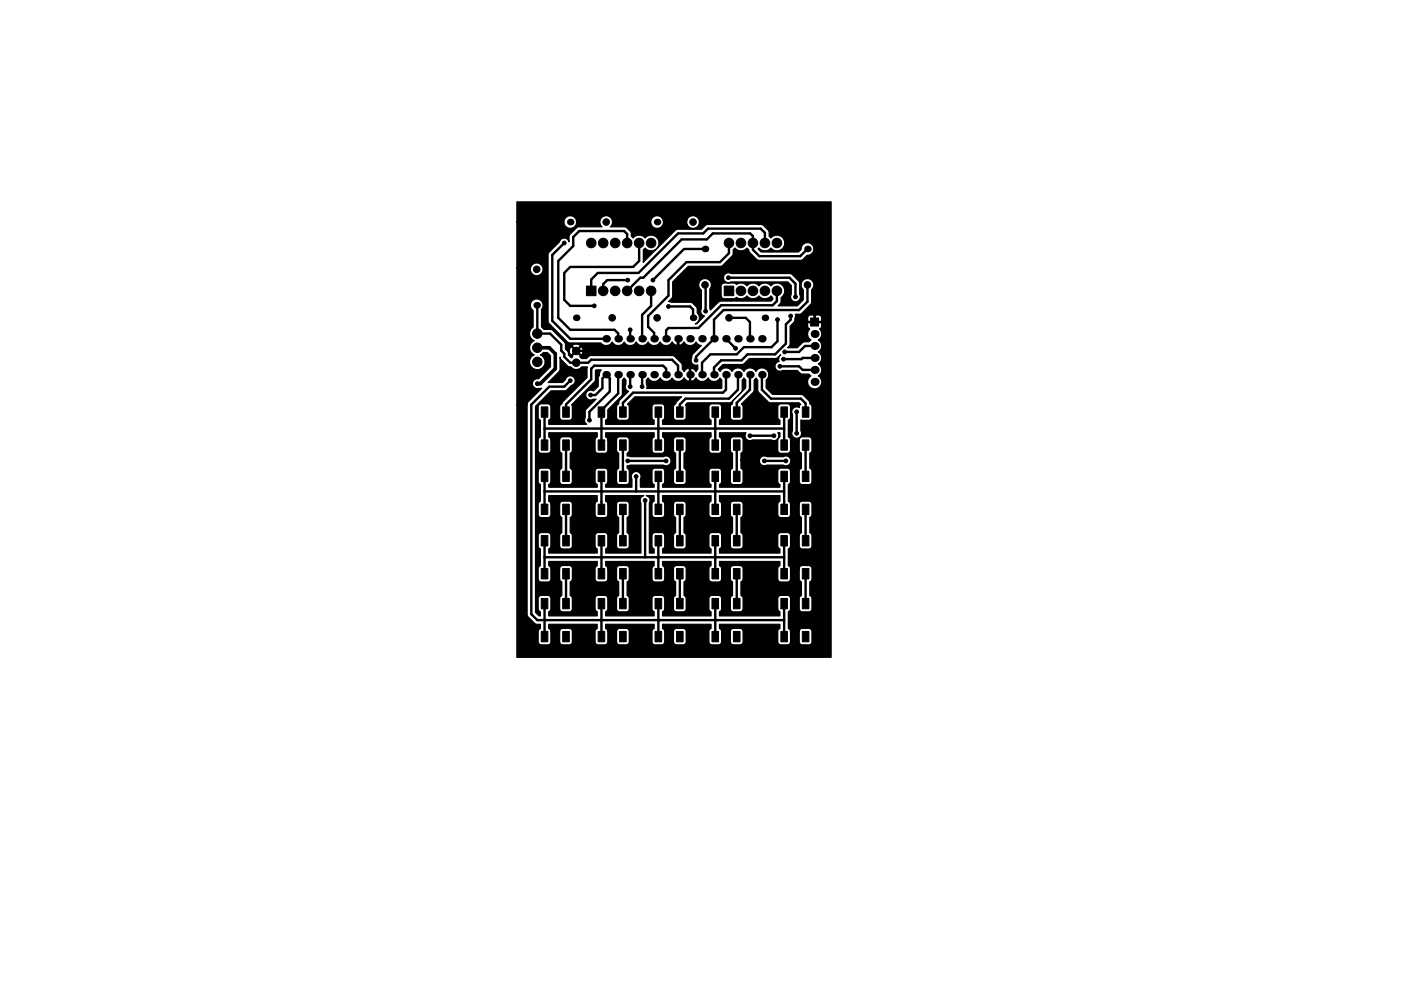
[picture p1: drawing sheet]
<svg xmlns="http://www.w3.org/2000/svg" width="297mm" height="210mm" viewBox="0 0 297 210" stroke-linecap="round" stroke-linejoin="round" font-family="sans-serif">
<g fill="#000" stroke="#000" stroke-width=".21">
<path d="M124.3 60.7h2.1v2h-2.1zM153.5 60.7h2.1v2h-2.1zM171.9 67.5h1.7v1.7h-1.7zM114.8 93.3h1.4v2.2h-1.4zM114.8 86.3h1.4v2.2h-1.4zM114.8 100h1.4v2.2h-1.4zM119.3 93.3h1.4v2.2h-1.4zM119.3 86.3h1.4v2.2h-1.4zM119.3 100h1.4v2.2h-1.4zM126.8 93.3h1.4v2.2h-1.4zM126.8 86.3h1.4v2.2h-1.4zM126.8 100h1.4v2.2h-1.4z"/>
<path d="M131.4 93.3h1.4v2.2h-1.4zM131.4 86.3h1.4v2.2h-1.4zM131.4 100h1.4v2.2h-1.4zM138.9 93.3h1.4v2.2h-1.4zM138.9 86.3h1.4v2.2h-1.4zM138.9 100h1.4v2.2h-1.4zM143.4 93.3h1.4v2.2h-1.4zM143.4 86.3h1.4v2.2h-1.4zM143.4 100h1.4v2.2h-1.4zM150.9 86.3h1.4v2.2h-1.4zM150.9 93.3h1.4v2.2h-1.4zM150.9 100h1.4v2.2h-1.4z"/>
<path d="M155.5 86.3h1.4v2.2h-1.4zM155.5 93.3h1.4v2.2h-1.4zM155.5 100h1.4v2.2h-1.4zM165.6 86.3h1.4v2.2h-1.4zM165.6 93.3h1.4v2.2h-1.4zM165.6 100h1.4v2.2h-1.4zM170.1 86.3h1.4v2.2h-1.4zM170.1 93.3h1.4v2.2h-1.4zM170.1 100h1.4v2.2h-1.4zM114.8 107h1.4v2.2h-1.4zM114.8 113.6h1.4v2.2h-1.4zM119.3 107h1.4v2.2h-1.4z"/>
<path d="M119.3 113.6h1.4v2.2h-1.4zM126.8 107h1.4v2.2h-1.4zM126.8 113.6h1.4v2.2h-1.4zM131.4 107h1.4v2.2h-1.4zM131.4 113.6h1.4v2.2h-1.4zM138.9 107h1.4v2.2h-1.4zM138.9 113.6h1.4v2.2h-1.4zM143.4 107h1.4v2.2h-1.4zM143.4 113.6h1.4v2.2h-1.4zM150.9 107h1.4v2.2h-1.4zM150.9 113.6h1.4v2.2h-1.4zM155.5 107h1.4v2.2h-1.4z"/>
<path d="M155.5 113.6h1.4v2.2h-1.4zM165.6 107h1.4v2.2h-1.4zM165.6 113.6h1.4v2.2h-1.4zM170.1 107h1.4v2.2h-1.4zM170.1 113.6h1.4v2.2h-1.4zM114.8 120.6h1.4v2.2h-1.4zM114.8 134h1.4v2.2h-1.4zM114.8 127h1.4v2.2h-1.4zM119.3 120.6h1.4v2.2h-1.4zM119.3 134h1.4v2.2h-1.4zM119.3 127h1.4v2.2h-1.4zM126.8 120.6h1.4v2.2h-1.4z"/>
<path d="M126.8 127h1.4v2.2h-1.4zM126.8 134h1.4v2.2h-1.4zM131.4 120.6h1.4v2.2h-1.4zM131.4 127h1.4v2.2h-1.4zM131.4 134h1.4v2.2h-1.4zM138.9 120.6h1.4v2.2h-1.4zM138.9 134h1.4v2.2h-1.4zM138.9 127h1.4v2.2h-1.4zM143.4 120.6h1.4v2.2h-1.4zM143.4 134h1.4v2.2h-1.4zM143.4 127h1.4v2.2h-1.4zM150.9 120.6h1.4v2.2h-1.4z"/>
<path d="M150.9 134h1.4v2.2h-1.4zM150.9 127h1.4v2.2h-1.4zM155.5 120.6h1.4v2.2h-1.4zM155.5 134h1.4v2.2h-1.4zM155.5 127h1.4v2.2h-1.4zM165.6 120.6h1.4v2.2h-1.4zM165.6 127h1.4v2.2h-1.4zM165.6 134h1.4v2.2h-1.4zM170.1 120.6h1.4v2.2h-1.4zM170.1 127h1.4v2.2h-1.4zM170.1 134h1.4v2.2h-1.4z"/>
<circle cx="113.8" cy="57.1" r=".7"/>
<circle cx="119.6" cy="51.6" r=".4"/>
<circle cx="125.3" cy="51.6" r="1.02"/>
<circle cx="127.9" cy="51.6" r="1.02"/>
<circle cx="128.5" cy="47.1" r=".7"/>
<circle cx="130.4" cy="51.6" r="1.02"/>
<circle cx="133" cy="51.6" r="1.02"/>
<circle cx="133.1" cy="59.4" r=".4"/>
<circle cx="135.5" cy="51.6" r="1.02"/>
<circle cx="138" cy="51.6" r="1.02"/>
<circle cx="138.4" cy="59.4" r=".4"/>
<circle cx="146.9" cy="47.1" r=".7"/>
<circle cx="154.4" cy="58.9" r=".4"/>
<circle cx="154.6" cy="51.6" r="1.02"/>
<circle cx="157.1" cy="51.6" r="1.02"/>
<circle cx="159.6" cy="51.6" r="1.02"/>
<circle cx="162.2" cy="51.6" r="1.02"/>
<circle cx="164.7" cy="51.6" r="1.02"/>
<circle cx="113.9" cy="73.8" r="1"/>
<circle cx="113.9" cy="70.8" r="1"/>
<circle cx="113.9" cy="76.8" r="1"/>
<circle cx="122.2" cy="74.5" r=".8"/>
<circle cx="122.2" cy="77" r=".8"/>
<circle cx="126" cy="64.9" r=".4"/>
<circle cx="127.9" cy="61.7" r="1.02"/>
<circle cx="129.8" cy="67.4" r=".7"/>
<circle cx="130.4" cy="61.7" r="1.02"/>
<circle cx="133" cy="61.7" r="1.02"/>
<circle cx="133.6" cy="70" r=".4"/>
<circle cx="135.5" cy="61.7" r="1.02"/>
<circle cx="138" cy="61.7" r="1.02"/>
<circle cx="139.3" cy="67.4" r=".7"/>
<circle cx="141.7" cy="65" r=".4"/>
<circle cx="147.6" cy="76.4" r=".4"/>
<circle cx="149.5" cy="60.4" r=".7"/>
<circle cx="149.6" cy="66" r=".4"/>
<circle cx="154.6" cy="67.4" r=".7"/>
<circle cx="156" cy="73.9" r=".4"/>
<circle cx="157.1" cy="61.7" r="1.02"/>
<circle cx="159.6" cy="61.7" r="1.02"/>
<circle cx="162.2" cy="61.7" r="1.02"/>
<circle cx="164.7" cy="61.7" r="1.02"/>
<circle cx="164.8" cy="67.8" r=".4"/>
<circle cx="165.4" cy="77.7" r=".4"/>
<circle cx="166.1" cy="76.2" r=".4"/>
<circle cx="166.4" cy="74.7" r=".4"/>
<circle cx="167.6" cy="67.1" r=".4"/>
<circle cx="168.7" cy="63" r=".4"/>
<circle cx="171.2" cy="60.4" r=".7"/>
<circle cx="113.9" cy="81.4" r=".4"/>
<circle cx="120.9" cy="80.8" r=".4"/>
<circle cx="125" cy="89.1" r=".4"/>
<circle cx="125.2" cy="83.8" r=".4"/>
<circle cx="133.1" cy="97.8" r=".4"/>
<circle cx="133.6" cy="82" r=".4"/>
<circle cx="136.1" cy="82" r=".4"/>
<circle cx="141.2" cy="97.8" r=".4"/>
<circle cx="159" cy="92.5" r=".4"/>
<circle cx="162.1" cy="97.8" r=".4"/>
<circle cx="164.1" cy="92.5" r=".4"/>
<circle cx="166.6" cy="97.8" r=".4"/>
<circle cx="168.9" cy="87.4" r=".4"/>
<circle cx="168.9" cy="91.9" r=".4"/>
<circle cx="134.9" cy="101.1" r=".4"/>
<circle cx="136.8" cy="106.2" r=".4"/>
</g>
<g fill="#000">
<circle cx="120.9" cy="47.1" r=".7"/>
<circle cx="139.3" cy="47.1" r=".7"/>
<circle cx="149.5" cy="52.8" r=".7"/>
<circle cx="171.2" cy="52.8" r=".7"/>
<circle cx="113.8" cy="64.8" r=".7"/>
<circle cx="122.2" cy="67.4" r=".7"/>
<circle cx="128.5" cy="79.5" r=".8"/>
<circle cx="128.5" cy="71.9" r=".8"/>
<circle cx="131.1" cy="79.5" r=".8"/>
<circle cx="131.1" cy="71.9" r=".8"/>
<circle cx="133.6" cy="79.5" r=".8"/>
<circle cx="133.6" cy="71.9" r=".8"/>
<circle cx="136.1" cy="79.5" r=".8"/>
<circle cx="136.1" cy="71.9" r=".8"/>
<circle cx="138.7" cy="79.5" r=".8"/>
<circle cx="138.7" cy="71.9" r=".8"/>
<circle cx="141.2" cy="79.5" r=".8"/>
<circle cx="141.2" cy="71.9" r=".8"/>
<circle cx="143.8" cy="79.5" r=".8"/>
<circle cx="143.8" cy="71.9" r=".8"/>
<circle cx="146.3" cy="79.5" r=".8"/>
<circle cx="146.3" cy="71.9" r=".8"/>
<circle cx="146.9" cy="67.4" r=".7"/>
<circle cx="148.8" cy="79.5" r=".8"/>
<circle cx="148.8" cy="71.9" r=".8"/>
<circle cx="151.4" cy="79.5" r=".8"/>
<circle cx="151.4" cy="71.9" r=".8"/>
<circle cx="153.9" cy="79.5" r=".8"/>
<circle cx="153.9" cy="71.9" r=".8"/>
<circle cx="156.5" cy="79.5" r=".8"/>
<circle cx="156.5" cy="71.9" r=".8"/>
<circle cx="159" cy="71.9" r=".8"/>
<circle cx="159" cy="79.5" r=".8"/>
<circle cx="161.5" cy="71.9" r=".8"/>
<circle cx="161.5" cy="79.5" r=".8"/>
<circle cx="162.2" cy="67.4" r=".7"/>
<circle cx="172.7" cy="70.9" r=".85"/>
<circle cx="172.7" cy="75.9" r=".85"/>
<circle cx="172.7" cy="73.4" r=".85"/>
<circle cx="172.7" cy="78.5" r=".85"/>
<circle cx="172.7" cy="81" r=".85"/>
</g>
<g fill="none" stroke="#000" stroke-width=".51">
<path d="M119.6 51.6l-2.5 2.5v14l3.8 3.8h7.6M133 51.6v-1.9l-.7-.7h-9.5l-1.3 1.3v1.9l-3.1 3.2v12l2.5 2.6h9.4l.8 .7v1.2M133.1 59.4h-4.4l-.8 .9v1.4M135.5 51.6v3.8l-1.3 1.2h-13.3l-1.3 1.3v5.7l1.3 1.3h5.1M149.5 52.8h-4.5l-6.6 6.6M154.4 58.9h13l1.3 1.3v2.8M154.6 51.6v2.1l-1.9 1.9h-7.2l-3.8 3.8v3.3l-4.3 4.4v2.2l1.3 1.3v1.3M162.2 51.6v-2.2l-.9-.9h-11.2l-1 1h-5.3l-8.4 8.4h-8.7l-1.4 1.4v2.4M171.2 52.8l-1.5 1.6h-8.7l-1.4-1.4v-2.9l-.6-.6h-7.9l-1.2 1.3h-5.4l-8.1 8.1h-.6l-2.8 2.8M113.8 64.8l.1 .1v5.9h2.7l2.4 2.3v1.3l.6 .7v.6l1.3 1.3h3.8l.6-.7h17.2l1.3 1.3v1.9M131.1 79.5v4l-3.6 3.5v7.4M133.6 70v1.9"/>
<path d="M133.6 79.5v2.5M136.1 79.5v2.5M138 61.7v3.2l-1.9 1.9v5.1M141.2 79.5v-1.3l-.6-.6h-14.6l-.7 .6v2.3l-5.3 5.3v1.6M141.7 65h4.6l.6 .7v1.7M143.8 71.9v3.2l2.5 2.5v1.9M143.8 73.8l-.7 .7h-20.9M149.5 60.4l.1 .2v5.4M153.9 79.5v3.2l-.6 .6h-19.1l-2.1 2.2v1.9M153.9 71.9l2.1 2M154.6 67.4h3.5l.9 .9v3.6M156.5 79.5v3.2l-1.9 1.9h-9.2l-1.3 1.2v1.6"/>
<path d="M159 79.5v3.2l-2.8 2.8v1.9M161.5 79.5v3.2l1.9 1.9h6.4l1 1v1.8M164.7 61.7v2.2l-.9 .9h-10.9l-4.8 4.8h-6.4l-.5 .5v1.8M164.8 67.8v4.6l-1.2 1.3h-5.9l-1.5 1.5h-5.6l-1.8 1.8v2.5M165.4 77.7h4l.8 .8h2.5M167.6 67.1v.7l-1 1v4.1l-2.3 2.3h-5.8l-1.3 1.2h-4.3l-1.5 1.6v1.5M171.2 60.4v3.6l-1.8 1.8h-16l-2 2v4.1l-3.8 3.8v.7M172.7 73.4h-2l-1.3 1.3h-3M172.7 75.9h-2.5l-.3 .3h-3.8M115.5 90.9h50.8M115.5 87.4v7M120 94.4v6.7"/>
<path d="M120.9 80.8l-1.3 1.2h-3.1l-3.9 3.8v44.5l1.3 1.3h52.4M125.2 83.8h1l1.5-1.5v-2l.8-.8 .8 .8v2.8l-4.3 4.3v1.7M132.1 94.4v6.7M133.1 97.8h8.1M139.6 87.4v7M144.1 94.4v6.7M151.6 87.4v7M156.2 94.4v6.7M159 92.5h5.1M162.1 97.8h4.5M166.3 87.4v7M168.9 87.4v4.5"/>
<path d="M170.8 94.4v6.7M115.5 101.1v7M115.5 114.7v7M115.5 104.3h50.8M115.5 118.2h50.8M120 108.1v6.6M127.5 101.1v7M127.5 114.7v7M132.1 108.1v6.6M134.9 101.1v3.2M136.8 106.2v12M139.6 101.1v7"/>
<path d="M139.6 114.7v7M144.1 108.1v6.6M151.6 101.1v7M151.6 114.7v7M156.2 108.1v6.6M166.3 101.1v7M166.3 114.7v7M170.8 108.1v6.6M115.5 128.1v7M120 121.7v6.4M127.5 128.1v7M132.1 121.7v6.4"/>
<path d="M139.6 128.1v7M144.1 121.7v6.4M151.6 128.1v7M156.2 121.7v6.4M166.3 128.1v7M170.8 121.7v6.4"/>
</g>
<path d="M113.9 73.8h2.6l1.2 1.3v3.1l-3.1 3.2h-.7" fill="none" stroke="#000" stroke-width=".76"/>
<path d="M109.6 42.8h66.6v96.7h-66.6v-53.7l2.2 .1-.1 44.4 .3 .6 1.3 1.3 .6 .3h.7v.9l-.3 .1-.2 .5v2.2l.2 .4 .5 .2h1.4a.65 .65 0 0 0 .6-.6v-2.2h1.9v2.2l.1 .4 .5 .2h1.4a.65 .65 0 0 0 .7-.6v-2.2l-.2-.5-.5-.2h-1.4a.65 .65 0 0 0-.6 .7h-1.9l-.2-.5-.3-.1v-.9h10.3v.9l-.2 .1-.2 .5v2.4l.4 .4h1.6a.65 .65 0 0 0 .7-.6v-2.2h1.8v2.2l.2 .4 .5 .2h1.4a.65 .65 0 0 0 .6-.6v-2.2l-.2-.5-.4-.2h-1.4a.65 .65 0 0 0-.7 .7h-1.8l-.2-.5-.3-.1v-.9h10.3v.9l-.3 .1-.2 .5 .1 2.4 .3 .4h1.7a.65 .65 0 0 0 .6-.6v-2.2h1.9v2.2l.2 .4 .4 .2h1.4a.65 .65 0 0 0 .7-.6v-2.2l-.2-.5-.5-.2h-1.4a.65 .65 0 0 0-.6 .7h-1.9l-.2-.5-.2-.1v-.9h10.3v.9l-.3 .1-.2 .5 .1 2.4 .3 .4h1.6a.65 .65 0 0 0 .7-.6v-2.2h1.9v2.2l.1 .4 .5 .2h1.4a.65 .65 0 0 0 .6-.6v-2.2l-.1-.5-.5-.2h-1.4a.65 .65 0 0 0-.6 .7h-1.9l-.2-.5-.3-.1v-.9h12.9v.9l-.3 .1-.2 .5 .1 2.4 .3 .4h1.7a.65 .65 0 0 0 .6-.6v-2.2h1.9v2.2l.1 .4 .5 .2h1.4a.65 .65 0 0 0 .7-.6v-2.2l-.2-.5-.5-.2h-1.4a.65 .65 0 0 0-.6 .7h-1.9l-.2-.5-.3-.1v-3.6l.3-.2 .2-.4v-2.2a.65 .65 0 0 0-.6-.7l-1.7 .1-.3 .3-.1 2.5 .2 .4 .3 .2v.9h-12.9v-.9l.3-.2 .2-.4v-2.2a.65 .65 0 0 0-.7-.7l-1.6 .1-.3 .3-.1 2.5 .2 .4 .3 .2v.9h-10.3v-.9l.2-.2 .2-.4v-2.2a.65 .65 0 0 0-.6-.7l-1.7 .1-.3 .3-.1 2.5 .2 .4 .3 .2v.9h-10.3v-.9l.3-.2 .2-.4v-2.2a.65 .65 0 0 0-.7-.7l-1.6 .1-.4 .3v2.5l.2 .4 .2 .2v.9h-10.3v-.9l.3-.2 .2-.4v-2.2a.65 .65 0 0 0-.6-.7l-1.7 .1-.3 .3-.1 2.5 .2 .4 .3 .2v.9h-.3l-.8-.8v-29.9h.6v2.2l.2 .4 .3 .2v3.6l-.3 .1-.2 .5 .1 2.4 .3 .4h1.7a.65 .65 0 0 0 .6-.6v-2.2h1.9v2.2l.1 .4 .3 .2v3.2l-.3 .2-.1 .4v2.5l.4 .3 1.6 .1a.65 .65 0 0 0 .7-.7v-2.2l-.2-.4-.3-.2v-3.2l.3-.2 .2-.4-.1-2.5-.3-.3-1.7-.1a.65 .65 0 0 0-.6 .7h-1.9l-.2-.5-.3-.1v-1.2h10.3v1.2l-.2 .1-.2 .5v2.4l.4 .4h1.6a.65 .65 0 0 0 .7-.6v-2.2h1.8v2.2l.2 .4 .3 .2v3.2l-.3 .2-.2 .4 .1 2.5 .3 .3 1.7 .1a.65 .65 0 0 0 .6-.7v-2.2l-.2-.4-.2-.2v-3.2l.2-.2 .2-.4v-2.5l-.4-.3-1.6-.1a.65 .65 0 0 0-.7 .7h-1.8l-.2-.5-.3-.1v-1.2h8.1a1.04 1.04 0 0 0-.6 1.5v10.6h-7.5v-.9l.3-.1 .2-.5-.1-2.4-.3-.4h-1.7a.65 .65 0 0 0-.6 .6v2.2l.2 .5 .2 .1v.9h-10.3v-.9l.3-.1 .2-.5v-2.4l-.4-.4h-1.6a.65 .65 0 0 0-.7 .6v2.2l.2 .5 .3 .1v3.6l-.3 .2-.2 .4v2.2a.65 .65 0 0 0 .7 .7h1.4l.4-.2 .2-.5v-2.2h1.9v2.2l.1 .5 .3 .1v3l-.3 .1-.1 .5v2.2a.65 .65 0 0 0 .6 .6h1.7l.3-.4 .1-2.4-.2-.5-.3-.1v-3l.3-.1 .2-.5v-2.2a.65 .65 0 0 0-.7-.6h-1.6l-.4 .6h-1.9l-.2-.4-.3-.2v-.9h10.3v.9l-.2 .2-.2 .4v2.2a.65 .65 0 0 0 .6 .7h1.4l.5-.2 .2-.5v-2.2h1.8v2.2l.2 .5 .3 .1v3l-.3 .1-.2 .5v2.2a.65 .65 0 0 0 .7 .6h1.6l.4-.4v-2.4l-.2-.5-.2-.1v-3l.2-.1 .2-.5v-2.2a.65 .65 0 0 0-.6-.6h-1.7l-.4 .6h-1.8l-.2-.4-.3-.2v-.9h10.3v.9l-.3 .2-.2 .4 .1 2.5 .3 .3 1.7 .1a.65 .65 0 0 0 .6-.7v-2.2h1.9v2.2l.2 .5 .2 .1v3l-.2 .1-.2 .5v2.4l.4 .4h1.6a.65 .65 0 0 0 .7-.6v-2.2l-.2-.5-.3-.1v-3l.3-.1 .2-.5-.1-2.4-.3-.4h-1.7a.65 .65 0 0 0-.6 .6h-1.9l-.2-.4-.2-.2v-.9h10.3v.9l-.3 .2-.2 .4 .1 2.5 .3 .3 1.6 .1a.65 .65 0 0 0 .7-.7v-2.2h1.9v2.2l.1 .5 .3 .1v3l-.3 .1-.1 .5v2.4l.4 .4h1.6a.65 .65 0 0 0 .6-.6v-2.2l-.1-.5-.3-.1v-3l.3-.1 .1-.5v-2.4l-.4-.4h-1.6a.65 .65 0 0 0-.6 .6h-1.9l-.2-.4-.3-.2v-.9h12.9v.9l-.3 .2-.2 .4 .1 2.5 .3 .3 1.7 .1a.65 .65 0 0 0 .6-.7v-2.2h1.9v2.2l.1 .5 .3 .1v3l-.3 .1-.1 .5v2.4l.4 .4h1.6a.65 .65 0 0 0 .7-.6v-2.2l-.2-.5-.3-.1v-3l.3-.1 .2-.5-.1-2.4-.3-.4h-1.7a.65 .65 0 0 0-.6 .6h-1.9l-.2-.4-.3-.2v-3.6l.3-.1 .2-.5v-2.2a.65 .65 0 0 0-.6-.6h-1.7l-.3 .4-.1 2.4 .2 .5 .3 .1v.9h-12.9v-.9l.3-.1 .2-.5v-2.2a.65 .65 0 0 0-.7-.6h-1.6l-.3 .4-.1 2.4 .2 .5 .3 .1v.9h-10.3v-.9l.2-.1 .2-.5v-2.2a.65 .65 0 0 0-.6-.6h-1.7l-.3 .4-.1 2.4 .2 .5 .3 .1v.9h-1v-10.6l.1-.3a1.04 1.04 0 0 0-.8-1.2h1.7v1.2l-.3 .1-.2 .5v2.2l.2 .4 .5 .2h1.4a.65 .65 0 0 0 .6-.6v-2.2h1.9v2.2l.2 .4 .2 .2v3.2l-.2 .2-.2 .4v2.5l.4 .3 1.6 .1a.65 .65 0 0 0 .7-.7v-2.2l-.2-.4-.3-.2v-3.2l.3-.2 .2-.4-.1-2.5-.3-.3-1.7-.1a.65 .65 0 0 0-.6 .7h-1.9l-.2-.5-.2-.1v-1.2h10.3v1.2l-.3 .1-.2 .5 .1 2.4 .3 .4h1.6a.65 .65 0 0 0 .7-.6v-2.2h1.9v2.2l.1 .4 .3 .2v3.2l-.3 .2-.1 .4v2.5l.4 .3 1.6 .1a.65 .65 0 0 0 .6-.7v-2.2l-.1-.4-.3-.2v-3.2l.3-.2 .1-.4v-2.5l-.4-.3-1.6-.1a.65 .65 0 0 0-.6 .7h-1.9l-.2-.5-.3-.1v-1.2h12.9v1.2l-.3 .1-.2 .5 .1 2.4 .3 .4h1.7a.65 .65 0 0 0 .6-.6v-2.2h1.9v2.2l.1 .4 .3 .2v3.2l-.3 .2-.1 .4v2.5l.4 .3 1.6 .1a.65 .65 0 0 0 .7-.7v-2.2l-.2-.4-.3-.2v-3.2l.3-.2 .2-.4-.1-2.5-.3-.3-1.7-.1a.65 .65 0 0 0-.6 .7h-1.9l-.2-.5-.3-.1v-3.6l.3-.2 .2-.4v-2.2a.65 .65 0 0 0-.6-.7l-1.7 .1-.3 .3-.1 2.5 .2 .4 .3 .2v.6h-12.9v-.6l.3-.2 .2-.4v-2.2a.65 .65 0 0 0-.7-.7l-1.6 .1-.3 .3-.1 2.5 .2 .4 .3 .2v.6h-10.3v-.6l.2-.2 .2-.4v-2.2a.65 .65 0 0 0-.6-.7l-1.7 .1-.3 .3-.1 2.5 .2 .4 .3 .2v.6h-2.9v-1.8l.1-.3a1.05 1.05 0 0 0-1.2-1.3 1.05 1.05 0 0 0-.7 1.6v1.8h-5.6v-.6l.3-.2 .2-.4v-2.2a.65 .65 0 0 0-.7-.7l-1.6 .1-.4 .3v2.5l.2 .4 .2 .2v.6h-10.3v-.6l.3-.2 .2-.4v-2.2a.65 .65 0 0 0-.6-.7l-1.7 .1-.4 .6h-.6v-13.8l3.3-3.3h3.2l1.1-1.1 .4-.2a1.05 1.05 0 0 0 0-1.7 1.05 1.05 0 0 0-1.6 .6l-.6 .6-3.1 .1 2.5-2.6v-2.8l.3 .5 1.3 1.3 .7 .2a1.47 1.47 0 0 0 2.3 0h1.2v2.3l-5.1 5.1-.3 .5-.4 .4v2.7l.4 .3 1.6 .1a.65 .65 0 0 0 .7-.7v-2.2l-.2-.4 4.8-4.8 .3-.6-.1-1.9 1.3-.1a1.23 1.23 0 0 0-.4 1.2l-.3 .6v1.7l-.9 .9a1.07 1.07 0 0 0-1.7 .8 1.07 1.07 0 0 0 1.6 1h.6l-2.3 2.3v1.6l-.2 .3a1.03 1.03 0 0 0 .5 1.1h-8.1v-.9l.3-.1 .2-.5v-2.4l-.4-.4h-1.6a.65 .65 0 0 0-.7 .6v2.2l.2 .5 .3 .1v3.6l-.3 .2-.2 .4v2.2a.65 .65 0 0 0 .7 .7h1.4l.4-.2 .2-.5v-2.2h1.9v2.2l.1 .5 .3 .1v3.3l-.3 .1-.1 .5v2.2a.65 .65 0 0 0 .6 .6h1.7l.3-.4 .1-2.4-.2-.5-.3-.1v-3.3l.3-.1 .2-.5v-2.2a.65 .65 0 0 0-.7-.6h-1.6l-.4 .6h-1.9l-.2-.4-.3-.2v-.9h10.3v.9l-.2 .2-.2 .4v2.2a.65 .65 0 0 0 .6 .7h1.4l.5-.2 .2-.5v-2.2h1.8v2.2l.2 .5 .3 .1v3.3l-.3 .1-.2 .5v2.2a.65 .65 0 0 0 .7 .6h1.6l.4-.4v-2.4l-.2-.5-.2-.1v-.6l.7-.1h7a1.05 1.05 0 0 0 1.6-.9 1.05 1.05 0 0 0-1.6-.9h-7l-.7-.2v-.6l.2-.1 .2-.5v-2.4l-.4-.4h-1.6a.65 .65 0 0 0-.7 .6h-1.8l-.2-.4-.3-.2v-.9h10.3v.9l-.3 .2-.2 .4 .1 2.5 .3 .3 1.7 .1a.65 .65 0 0 0 .6-.7v-2.2h1.9v2.2l.2 .5 .2 .1v3.3l-.2 .1-.2 .5v2.4l.4 .4h1.6a.65 .65 0 0 0 .7-.6v-2.2l-.2-.5-.3-.1v-3.3l.3-.1 .2-.5-.1-2.4-.3-.4h-1.7a.65 .65 0 0 0-.6 .6h-1.9l-.2-.4-.2-.2v-.9h10.3v.9l-.3 .2-.2 .4 .1 2.5 .3 .3 1.6 .1a.65 .65 0 0 0 .7-.7v-2.2h1.9v2.2l.1 .5 .3 .1v3.3l-.3 .1-.1 .5v2.4l.4 .4h1.6a.65 .65 0 0 0 .6-.6v-2.2l-.1-.5-.3-.1v-1.8h3.9v.4a1.05 1.05 0 0 0 1.6 .7h3.5l.3 .1a1.05 1.05 0 0 0 1.3-1.2 1.05 1.05 0 0 0-1.6-.7h-3.5l-.3-.2a1.06 1.06 0 0 0-1.3 .9h-3.9v-1.5l.3-.1 .1-.5v-2.4l-.4-.4h-1.6a.65 .65 0 0 0-.6 .6h-1.9l-.2-.4-.3-.2v-.9l5.6 .1a1.05 1.05 0 0 0 .1 1.3 1.05 1.05 0 0 0 1.4 .1h3.9l.4 .2a1.05 1.05 0 0 0 1.1-.5 1.05 1.05 0 0 0-.1-1.2h.5v.9l-.3 .2-.2 .4 .1 2.5 .3 .3 1.7 .1a.65 .65 0 0 0 .6-.7v-2.2h1.9v2.2l.1 .5 .3 .1v3.3l-.3 .1-.1 .5v2.4l.4 .4h1.6a.65 .65 0 0 0 .7-.6v-2.2l-.2-.5-.3-.1v-3.3l.3-.1 .2-.5-.1-2.4-.3-.4h-1.7a.65 .65 0 0 0-.6 .6h-1.9l-.2-.4-.3-.2v-3.6l.3-.1 .2-.5v-2.2a.65 .65 0 0 0-.6-.6h-1.7l-.3 .4-.1 2.4 .2 .5 .3 .1v.9h-12.9v-.9l.3-.1 .2-.5v-2.2a.65 .65 0 0 0-.7-.6h-1.6l-.3 .4-.1 2.4 .2 .5 .3 .1v.9h-10.3v-.9l.2-.1 .2-.5v-2.2a.65 .65 0 0 0-.6-.6h-1.7l-.3 .4-.1 2.4 .2 .5 .3 .1v.9h-10.3v-.9l.3-.1 .2-.5v-1.6l3-3.1 .1-3.2 .3-.4 .4 .4v.9a1.03 1.03 0 0 0 .6 1.5l-1.9 1.8-.2 .3v.6l-.4 .4-.1 2.4a.65 .65 0 0 0 .7 .7l1.6-.1 .4-.3v-2.5l-.3-.5 1.5-1.6h9.9l-1.7 1.9v2.4l.4 .6 1.6 .1a.65 .65 0 0 0 .7-.7v-2.2l-.2-.4 .4-.4h8.9l.6-.3 2.1-2.2 .1-2.4 .3-.4 .4 .4v1.7l-2.7 2.8-.1 .6-.3 .2-.1 .4v2.2a.65 .65 0 0 0 .6 .7l1.6-.1 .4-.3v-2.5l-.3-.5 2.6-2.8 .1-2.4 .4-.4 .4 .4v2.4l2.1 2.2 .6 .3h6l.4 .3-.3 .3v.4l-.4-.2a1.05 1.05 0 0 0-1.1 .5 1.05 1.05 0 0 0 0 1.1v3.5l-.1 .3a1.05 1.05 0 0 0 1.2 1.3 1.05 1.05 0 0 0 .7-1.6v-2.3l1.7 .1a.65 .65 0 0 0 .7-.7l-.1-2.4-.4-.4-.3-.8-1-1-.6-.2h-6l-1.4-1.4v-1.7a1.44 1.44 0 0 0 .1-2.2 1.44 1.44 0 0 0-2.2 .4 1.44 1.44 0 0 0-2.6 0 1.44 1.44 0 0 0-2.5 0 1.44 1.44 0 0 0-2.5 0l-.4-.5 1-1 3.9 .1 .7-.3 1-1h5.4l.4-.1 .8-.7a1.02 1.02 0 0 0-.3 1.4 1.05 1.05 0 0 0-.8 1.4 1.05 1.05 0 0 0 1.5 .5h3.1l.8 .7 1.7 .1 .4 .4a1.49 1.49 0 0 0-.3 2.2 1.49 1.49 0 0 0 2.3 0 1.49 1.49 0 0 0-.4-2.2 1.46 1.46 0 0 0 0-2.6 1.46 1.46 0 0 0 0-2.5 1.46 1.46 0 0 0 0-2.6 1.48 1.48 0 0 0 .3-2.3l.4-.5v-.7l-.2-.2h-2.6l-.2 .2v.7l.4 .5a1.48 1.48 0 0 0 .3 2.3l-.4 .4-1.2 .1-1.3 1.2h-2l.5-.6v-.3v-3.7l1-1 .1-.9h2.6v.7l.2 .2h1.2v-1.2h.2v1.2h1.2l.2-.2-.1-.9-.4-.3h-.7l-.2 .2-1.1-.2-.5 .5h-2.6v-.6h.8l.7-.3 1.9-2.1 .1-2.9 .2-.2a1.35 1.35 0 0 0-.3-1.8 1.35 1.35 0 0 0-1.8 .2 1.35 1.35 0 0 0 .1 1.8v2.2l-1.3 1.3h-4l.6-.7v-1.1a1.67 1.67 0 0 0 .4-2.5 1.67 1.67 0 0 0-2.6 .1 1.61 1.61 0 0 0-2.5 0 1.61 1.61 0 0 0-2.5 0 1.61 1.61 0 0 0-2.3-.3l-.5-.3h-2.1a.65 .65 0 0 0-.6 .6v2l.2 .5 .4 .2h2.1l.6-.3a1.63 1.63 0 0 0 2.2-.3 1.61 1.61 0 0 0 2.5 0 1.61 1.61 0 0 0 2.5 0l.4 .3v.4l-.3 .4h-10.9l-2 1.9-.1-.3v-4.2l.1-.1a1.36 1.36 0 0 0-.4-1.9 1.36 1.36 0 0 0-1.8 .4 1.36 1.36 0 0 0 .3 1.9v3.9l-.1 .3a1.04 1.04 0 0 0 .8 1.3l-1.7 1.6h-.3a1.34 1.34 0 0 0 .4-2.3v-1.1l-1.1-1.1-4.4-.1-.6-.1 .9-.9v-3.3l1.1-1.1h9.7a1.05 1.05 0 0 0 .4 1.1 1.05 1.05 0 0 0 1.2 0h12l.8 .8v1.8l-.2 .4a1.05 1.05 0 0 0 1.2 1.2 1.05 1.05 0 0 0 .7-1.6v-2.6l-1.8-1.7-12.7-.1-.4-.1a1.06 1.06 0 0 0-1.2 .8h-9.7l2.2-2.2h7.1l2.2-2.1 .3-.7-.1-.7 .4-.4 .4 .4a1.63 1.63 0 0 0 2.2-.4l.3 .4 .3 .6 1.6 1.6h9.2a2.35 2.35 0 0 0 1.3-1 1.35 1.35 0 0 0 1.4-1.4 1.35 1.35 0 0 0-1.3-1.3 1.35 1.35 0 0 0-1.3 1.4l-.6 .6h-7.9l-.7-.7 .2-.2a1.61 1.61 0 0 0 2.5 0 1.67 1.67 0 0 0 2.5 .2 1.67 1.67 0 0 0 0-2.5 1.67 1.67 0 0 0-2.5 .2l-.3-.4-.1-1-.3-.4a2.36 2.36 0 0 0-1.3-1.1h-11.3l-.6 .3-.8 .7-5.3 .1-7 7v-2.7l.4-.4a1.67 1.67 0 0 0 2.4 .2 1.67 1.67 0 0 0 0-2.5 1.67 1.67 0 0 0-2.4 .2 1.61 1.61 0 0 0-2.6 0l-.3-.4-.1-.8-.2-.3-.9-.8-3.3-.1 .3-.2 .2-.8h8.1l.1 .5a1.35 1.35 0 0 0 1.6 .8 1.35 1.35 0 0 0 .9-1.6h5v.6a1.36 1.36 0 0 0 2.1 .8 1.36 1.36 0 0 0 0-2.2 1.36 1.36 0 0 0-2.1 .8h-5v-.2a1.37 1.37 0 0 0-1.5-.8 1.37 1.37 0 0 0-1.1 1.3h-8.1v-.3a1.35 1.35 0 0 0-2-.9 1.35 1.35 0 0 0-.2 2.2l-5.2 .1-1.6 1.4-.3 .7v1l-.1-.3a1.05 1.05 0 0 0-1.1-.5 1.05 1.05 0 0 0-.8 .8l-2.1 2.2-.3 .6 .1 14.3 4.3 4.3 6.8 .1 .1 .1a1.47 1.47 0 0 0 2.3-.3 1.44 1.44 0 0 0 2.5 0 1.44 1.44 0 0 0 2.6 0 1.44 1.44 0 0 0 2.5 0 1.44 1.44 0 0 0 2.6 0 1.44 1.44 0 0 0 2.5-.1l.5 .6 .4 .2 .2-.2v-1.4h.3v1.4l.2 .2 .4-.2 .5-.6 .3 .4a1.47 1.47 0 0 0 2.3-.3l.2 .3 .9 .4-1.8 1.7-.2 .9a1.04 1.04 0 0 0 .1 1.2 1.04 1.04 0 0 0 1.2 .3v1l-.4 .4-.6-.5-.3-.2-.3 .1v2.6l.3 .1 .3-.2 .6-.6a1.45 1.45 0 0 0 2.5 .1 1.44 1.44 0 0 0 2.6 0l.3 .4v1.7l-.1 .1h-15.8l-.1-1.8 .4-.4 .2 .3a1.47 1.47 0 0 0 2.4-.3 1.44 1.44 0 0 0 2.5 0 1.44 1.44 0 0 0 2.6-.1l.5 .6 .4 .2 .2-.1v-2.6l-.2-.1-.4 .2-.5 .5-.4-.4-.1-1.2-1.8-1.7-17.5-.1-.3 .1-.7 .6h-1l-.4-.4 .1-.2-.8-.9-.9 .9 .1 .2-.2 .2-.7-.6v-.6l-.4-.5h.6l.2 1 .3 .1 .8-.8h.4l.8 .8a.97 .97 0 0 0 0-1.7l-.8 .9h-.4l-.8-.9-.3 .1-.2 .5h-.6l-.2-.2v-.6h1.4l.9 .9 .8-.9-.1-.2a1.05 1.05 0 0 0-1.6 .2h-1.4l-.1-.6-.2-.3-2.3-2.4-.7-.2h-1.3l-.5-.5v-3.8a1.34 1.34 0 0 0-.2-1.9 1.34 1.34 0 0 0-1.9 .3 1.34 1.34 0 0 0 .3 1.9v3.5a1.63 1.63 0 0 0 .3 2.9 1.61 1.61 0 0 0-1 1.5 1.61 1.61 0 0 0 1 1.5 1.65 1.65 0 0 0-.7 2.5 1.65 1.65 0 0 0 2.6 0 1.65 1.65 0 0 0-.6-2.5l.6-.5h.8l.7 .7v2.3l-2.6 2.6h-.4a1.06 1.06 0 0 0-.8 1 1.06 1.06 0 0 0 .8 1h1.2l-2.9 2.8-.3 .6h-2.1v-28.9h2.9a1.36 1.36 0 0 0 1.6 1.6 1.36 1.36 0 0 0 .8-2.1 1.36 1.36 0 0 0-2.2 0l-.2 .5h-2.9v-9.8h9.9a1.36 1.36 0 0 0 1.9 1.3 1.36 1.36 0 0 0 .5-2.3 1.36 1.36 0 0 0-2.3 .5l-.1 .5h-9.9z" fill="#000" stroke="#000" stroke-width=".25"/>
</svg>
